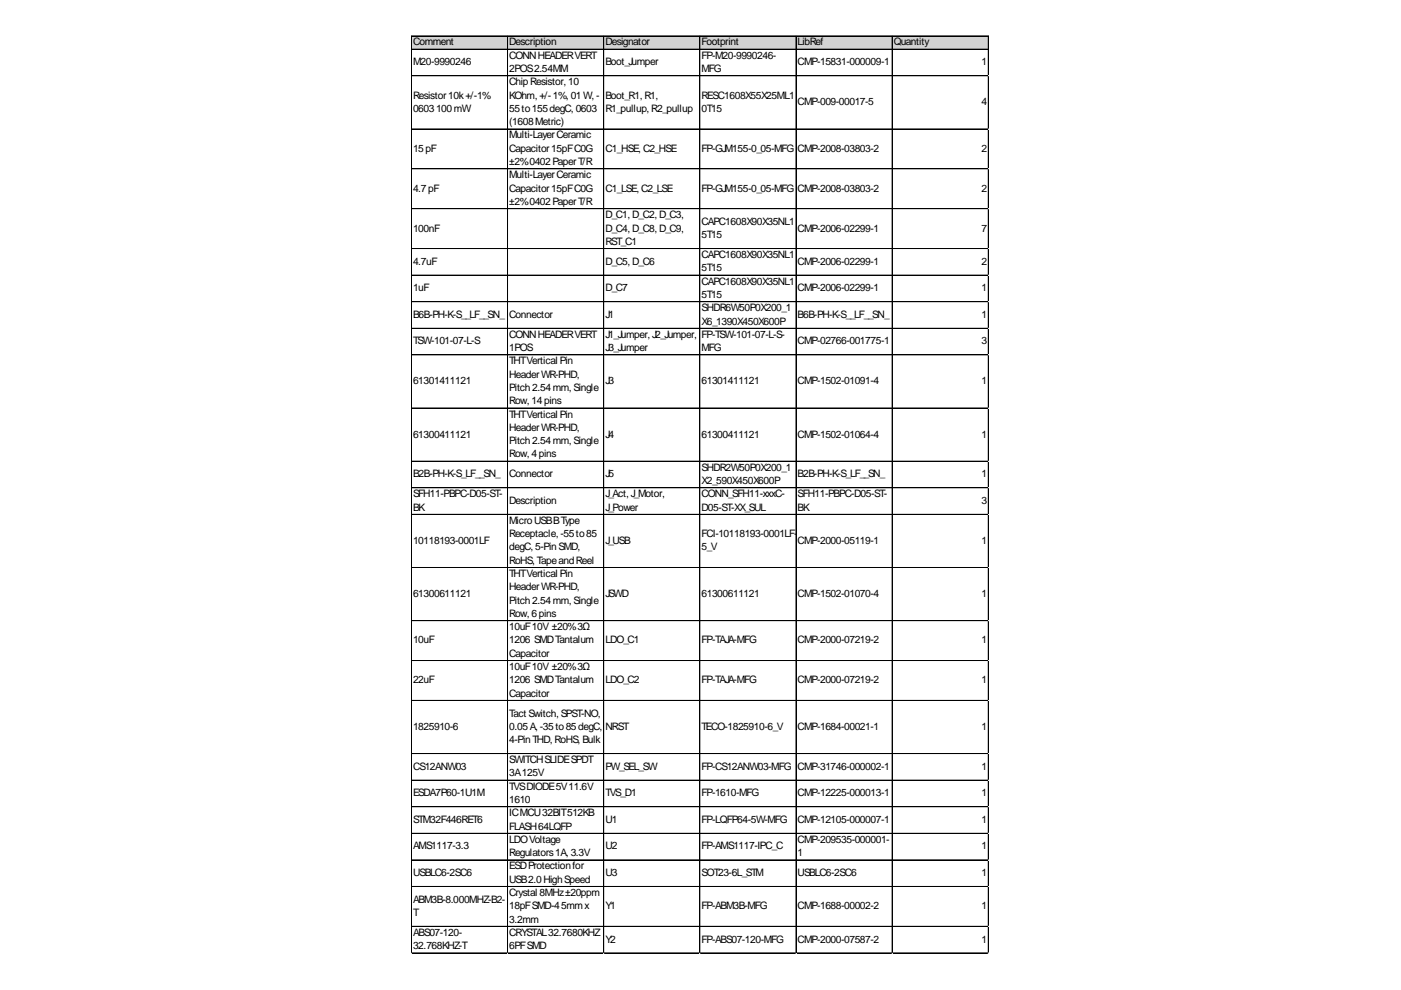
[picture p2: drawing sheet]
<svg xmlns="http://www.w3.org/2000/svg" width="297mm" height="210mm" viewBox="0 0 297 210" stroke-linecap="round" stroke-linejoin="round" font-family="sans-serif">
<defs><g id="words">
<g font-size="2.2">
<text x="87.6" y="9.6">Comment</text>
<text x="108" y="9.6">Description</text>
<text x="128.3" y="9.6">Designator</text>
<text x="148.7" y="9.6">Footprint</text>
<text x="169.1" y="9.6">LibRef</text>
<text x="189.5" y="9.6">Quantity</text>
<text x="87.6" y="13.9">M20-9990246</text>
<text x="108" y="12.5">CONNHEADERVERT</text>
<text x="108" y="15.3">2POS2.54MM</text>
<text x="128.3" y="13.9">Boot_Jumper</text>
<text x="148.7" y="12.5">FP-M20-9990246-</text>
<text x="148.7" y="15.3">MFG</text>
<text x="169.1" y="13.9">CMP-15831-000009-1</text>
<text x="208.1" y="13.9">1</text>
<text x="87.6" y="20.9">Resistor10k+/-1%</text>
<text x="87.6" y="23.7">0603100mW</text>
<text x="108" y="18.1">ChipResistor, 10</text>
<text x="108" y="20.9">KOhm, +/-1%, 01W, -</text>
<text x="108" y="23.7">55to155degC, 0603</text>
<text x="128.3" y="20.9">Boot_R1, R1,</text>
<text x="128.3" y="23.7">R1_pullup, R2_pullup</text>
<text x="148.7" y="20.9">RESC1608X55X25ML1</text>
<text x="148.7" y="23.7">0T15</text>
<text x="169.1" y="22.3">CMP-009-00017-5</text>
<text x="208.1" y="22.3">4</text>
<text x="108" y="26.5">(1608Metric)</text>
<text x="108" y="29.4">Multi-LayerCeramic</text>
<text x="87.6" y="32.2">15pF</text>
<text x="108" y="32.2">Capacitor15pFC0G</text>
<text x="108" y="35">±2%0402PaperT/R</text>
<text x="128.3" y="32.2">C1_HSE, C2_HSE</text>
<text x="148.7" y="32.2">FP-GJM155-0_05-MFG</text>
<text x="169.1" y="32.2">CMP-2008-03803-2</text>
<text x="208.1" y="32.2">2</text>
<text x="87.6" y="40.6">4.7pF</text>
<text x="108" y="37.8">Multi-LayerCeramic</text>
<text x="108" y="40.6">Capacitor15pFC0G</text>
<text x="128.3" y="40.6">C1_LSE, C2_LSE</text>
<text x="148.7" y="40.6">FP-GJM155-0_05-MFG</text>
<text x="169.1" y="40.6">CMP-2008-03803-2</text>
<text x="208.1" y="40.6">2</text>
<text x="108" y="43.4">±2%0402PaperT/R</text>
<text x="128.3" y="46.3">D_C1, D_C2, D_C3,</text>
<text x="148.7" y="47.7">CAPC1608X90X35NL1</text>
<text x="87.6" y="49.1">100nF</text>
<text x="128.3" y="49.1">D_C4, D_C8, D_C9,</text>
<text x="128.3" y="51.9">RST_C1</text>
<text x="148.7" y="50.5">5T15</text>
<text x="169.1" y="49.1">CMP-2006-02299-1</text>
<text x="208.1" y="49.1">7</text>
<text x="87.6" y="56.1">4.7uF</text>
<text x="128.3" y="56.1">D_C5, D_C6</text>
<text x="148.7" y="54.7">CAPC1608X90X35NL1</text>
<text x="148.7" y="57.5">5T15</text>
<text x="169.1" y="56.1">CMP-2006-02299-1</text>
<text x="208.1" y="56.1">2</text>
<text x="87.6" y="61.8">1uF</text>
<text x="128.3" y="61.8">D_C7</text>
<text x="148.7" y="60.4">CAPC1608X90X35NL1</text>
<text x="148.7" y="63.2">5T15</text>
<text x="148.7" y="66">SHDR6W50P0X200_1</text>
<text x="169.1" y="61.8">CMP-2006-02299-1</text>
<text x="208.1" y="61.8">1</text>
<text x="87.6" y="67.4">B6B-PH-K-S__LF__SN_</text>
<text x="108" y="67.4">Connector</text>
<text x="108" y="71.6">CONNHEADERVERT</text>
<text x="128.3" y="67.4">J1</text>
<text x="128.3" y="71.6">J1_Jumper, J2_Jumper,</text>
<text x="148.7" y="68.8">X6_1390X450X600P</text>
<text x="148.7" y="71.6">FP-TSW-101-07-L-S-</text>
<text x="169.1" y="67.4">B6B-PH-K-S__LF__SN_</text>
<text x="208.1" y="67.4">1</text>
<text x="87.6" y="73">TSW-101-07-L-S</text>
<text x="108" y="74.4">1POS</text>
<text x="108" y="77.3">THTVertical Pin</text>
<text x="128.3" y="74.4">J3_Jumper</text>
<text x="148.7" y="74.4">MFG</text>
<text x="169.1" y="73">CMP-02766-001775-1</text>
<text x="208.1" y="73">3</text>
<text x="87.6" y="81.5">61301411121</text>
<text x="108" y="80.1">HeaderWR-PHD,</text>
<text x="108" y="82.9">Pitch2.54mm, Single</text>
<text x="128.3" y="81.5">J3</text>
<text x="148.7" y="81.5">61301411121</text>
<text x="169.1" y="81.5">CMP-1502-01091-4</text>
<text x="208.1" y="81.5">1</text>
<text x="108" y="85.7">Row, 14pins</text>
<text x="108" y="88.5">THTVertical Pin</text>
<text x="87.6" y="92.8">61300411121</text>
<text x="108" y="91.4">HeaderWR-PHD,</text>
<text x="108" y="94.2">Pitch2.54mm, Single</text>
<text x="128.3" y="92.8">J4</text>
<text x="148.7" y="92.8">61300411121</text>
<text x="169.1" y="92.8">CMP-1502-01064-4</text>
<text x="208.1" y="92.8">1</text>
<text x="87.6" y="101.2">B2B-PH-K-S_LF__SN_</text>
<text x="108" y="97">Row, 4pins</text>
<text x="108" y="101.2">Connector</text>
<text x="128.3" y="101.2">J5</text>
<text x="148.7" y="99.8">SHDR2W50P0X200_1</text>
<text x="169.1" y="101.2">B2B-PH-K-S_LF__SN_</text>
<text x="208.1" y="101.2">1</text>
<text x="87.6" y="105.4">SFH11-PBPC-D05-ST-</text>
<text x="108" y="106.8">Description</text>
<text x="128.3" y="105.4">J_Act, J_Motor,</text>
<text x="148.7" y="102.6">X2_590X450X600P</text>
<text x="148.7" y="105.4">CONN_SFH11-xxxC-</text>
<text x="169.1" y="105.4">SFH11-PBPC-D05-ST-</text>
<text x="208.1" y="106.8">3</text>
<text x="87.6" y="108.3">BK</text>
<text x="108" y="111.1">MicroUSBBType</text>
<text x="108" y="113.9">Receptacle, -55to85</text>
<text x="128.3" y="108.3">J_Power</text>
<text x="148.7" y="108.3">D05-ST-XX_SUL</text>
<text x="148.7" y="113.9">FCI-10118193-0001LF-</text>
<text x="169.1" y="108.3">BK</text>
<text x="87.6" y="115.3">10118193-0001LF</text>
<text x="108" y="116.7">degC, 5-PinSMD,</text>
<text x="108" y="119.5">RoHS, TapeandReel</text>
<text x="128.3" y="115.3">J_USB</text>
<text x="148.7" y="116.7">5_V</text>
<text x="169.1" y="115.3">CMP-2000-05119-1</text>
<text x="208.1" y="115.3">1</text>
<text x="108" y="122.3">THTVertical Pin</text>
<text x="108" y="125.2">HeaderWR-PHD,</text>
<text x="87.6" y="126.6">61300611121</text>
<text x="108" y="128">Pitch2.54mm, Single</text>
<text x="108" y="130.8">Row, 6pins</text>
<text x="128.3" y="126.6">JSWD</text>
<text x="148.7" y="126.6">61300611121</text>
<text x="169.1" y="126.6">CMP-1502-01070-4</text>
<text x="208.1" y="126.6">1</text>
<text x="87.6" y="136.4">10uF</text>
<text x="108" y="133.6">10uF10V ±20%3Ω</text>
<text x="108" y="136.4">1206 SMDTantalum</text>
<text x="128.3" y="136.4">LDO_C1</text>
<text x="148.7" y="136.4">FP-TAJA-MFG</text>
<text x="169.1" y="136.4">CMP-2000-07219-2</text>
<text x="208.1" y="136.4">1</text>
<text x="108" y="139.3">Capacitor</text>
<text x="108" y="142.1">10uF10V ±20%3Ω</text>
<text x="87.6" y="144.9">22uF</text>
<text x="108" y="144.9">1206 SMDTantalum</text>
<text x="108" y="147.7">Capacitor</text>
<text x="128.3" y="144.9">LDO_C2</text>
<text x="148.7" y="144.9">FP-TAJA-MFG</text>
<text x="169.1" y="144.9">CMP-2000-07219-2</text>
<text x="208.1" y="144.9">1</text>
<text x="87.6" y="154.8">1825910-6</text>
<text x="108" y="151.9">Tact Switch, SPST-NO,</text>
<text x="108" y="154.8">0.05A, -35to85degC,</text>
<text x="128.3" y="154.8">NRST</text>
<text x="148.7" y="154.8">TECO-1825910-6_V</text>
<text x="169.1" y="154.8">CMP-1684-00021-1</text>
<text x="208.1" y="154.8">1</text>
<text x="108" y="157.6">4-PinTHD, RoHS, Bulk</text>
<text x="108" y="161.8">SWITCHSLIDESPDT</text>
<text x="87.6" y="163.2">CS12ANW03</text>
<text x="108" y="164.6">3A125V</text>
<text x="108" y="167.4">TVSDIODE5V11.6V</text>
<text x="128.3" y="163.2">PW_SEL_SW</text>
<text x="148.7" y="163.2">FP-CS12ANW03-MFG</text>
<text x="169.1" y="163.2">CMP-31746-000002-1</text>
<text x="208.1" y="163.2">1</text>
<text x="87.6" y="168.8">ESDA7P60-1U1M</text>
<text x="108" y="170.2">1610</text>
<text x="108" y="173.1">ICMCU32BIT512KB</text>
<text x="128.3" y="168.8">TVS_D1</text>
<text x="148.7" y="168.8">FP-1610-MFG</text>
<text x="169.1" y="168.8">CMP-12225-000013-1</text>
<text x="208.1" y="168.8">1</text>
<text x="87.6" y="174.5">STM32F446RET6</text>
<text x="108" y="175.9">FLASH64LQFP</text>
<text x="108" y="178.7">LDOVoltage</text>
<text x="128.3" y="174.5">U1</text>
<text x="148.7" y="174.5">FP-LQFP64-5W-MFG</text>
<text x="169.1" y="174.5">CMP-12105-000007-1</text>
<text x="169.1" y="178.7">CMP-209535-000001-</text>
<text x="208.1" y="174.5">1</text>
<text x="87.6" y="180.1">AMS1117-3.3</text>
<text x="87.6" y="185.7">USBLC6-2SC6</text>
<text x="108" y="181.5">Regulators1A, 3.3V</text>
<text x="108" y="184.3">ESDProtectionfor</text>
<text x="128.3" y="180.1">U2</text>
<text x="128.3" y="185.7">U3</text>
<text x="148.7" y="180.1">FP-AMS1117-IPC_C</text>
<text x="148.7" y="185.7">SOT23-6L_STM</text>
<text x="169.1" y="181.5">1</text>
<text x="169.1" y="185.7">USBLC6-2SC6</text>
<text x="208.1" y="180.1">1</text>
<text x="208.1" y="185.7">1</text>
<text x="87.6" y="191.4">ABM3B-8.000MHZ-B2-</text>
<text x="108" y="187.2">USB2.0HighSpeed</text>
<text x="108" y="190">Crystal 8MHz±20ppm</text>
<text x="87.6" y="194.2">T</text>
<text x="108" y="192.8">18pFSMD-45mmx</text>
<text x="108" y="195.6">3.2mm</text>
<text x="128.3" y="192.8">Y1</text>
<text x="148.7" y="192.8">FP-ABM3B-MFG</text>
<text x="169.1" y="192.8">CMP-1688-00002-2</text>
<text x="208.1" y="192.8">1</text>
<text x="87.6" y="198.4">ABS07-120-</text>
<text x="87.6" y="201.2">32.768KHZ-T</text>
<text x="108" y="198.4">CRYSTAL32.7680KHZ</text>
<text x="108" y="201.2">6PFSMD</text>
<text x="128.3" y="199.8">Y2</text>
<text x="148.7" y="199.8">FP-ABS07-120-MFG</text>
<text x="169.1" y="199.8">CMP-2000-07587-2</text>
<text x="208.1" y="199.8">1</text>
</g>
</g></defs>
<path d="M87.2 7.6h122.4v2.9h-122.4z" fill="#d3d3d3"/>
<g fill="none" stroke="#000" stroke-width=".21">
<path d="M87.2 7.6v194.5M87.3 7.6h122.3M87.3 10.4l122.3 .1M87.3 16.1h122.3M107.6 7.7v194.4M128 7.7v194.4M148.4 7.7v194.4M168.8 7.7v194.4M189.2 7.7l-.1 194.4M209.5 7.7v194.4M209.6 7.7v194.4M87.3 27.3l122.3 .1"/>
<path d="M87.3 35.8h122.3M87.3 44.2l122.3 .1M87.3 52.7h122.3M87.3 58.3h122.3M87.3 58.4h122.3M87.3 64h122.3M87.3 69.6h122.3M87.3 75.2h122.3M87.3 75.3h122.3M87.3 86.5h122.3M87.3 97.8h122.3M87.3 103.4h122.3"/>
<path d="M87.3 109.1h122.3M87.3 120.3h122.3M87.3 120.4h122.3M87.3 131.6h122.3M87.3 140h122.3M87.3 140.1h122.3M87.3 148.5h122.3M87.3 159.8h122.3M87.3 165.4h122.3M87.3 171l122.3 .1M87.3 176.7h122.3M87.3 182.3h122.3"/>
<path d="M87.3 187.9l122.3 .1M87.3 196.4h122.3M87.3 202l122.3 .1"/>
</g>
<path d="M87.2 202.1h.1" fill="none" stroke="#e0e0e0" stroke-width=".21"/>
<path d="M107.6 202.1h.1" fill="none" stroke="#e0e0e0" stroke-width=".21"/>
<path d="M128 202.1h.1" fill="none" stroke="#e0e0e0" stroke-width=".21"/>
<path d="M148.4 202.1h.1" fill="none" stroke="#e0e0e0" stroke-width=".21"/>
<path d="M168.8 202.1h.1" fill="none" stroke="#e0e0e0" stroke-width=".21"/>
<path d="M189.1 202.1h.1" fill="none" stroke="#e0e0e0" stroke-width=".21"/>
<path d="M209.5 202.1h.1" fill="none" stroke="#e0e0e0" stroke-width=".21"/>
<path d="M209.6 16.1h.1" fill="none" stroke="#e0e0e0" stroke-width=".21"/>
<path d="M209.6 27.3h.1" fill="none" stroke="#e0e0e0" stroke-width=".21"/>
<path d="M209.6 35.8h.1" fill="none" stroke="#e0e0e0" stroke-width=".21"/>
<path d="M209.6 44.2h.1" fill="none" stroke="#e0e0e0" stroke-width=".21"/>
<path d="M209.6 52.7h.1" fill="none" stroke="#e0e0e0" stroke-width=".21"/>
<path d="M209.6 58.3h.1" fill="none" stroke="#e0e0e0" stroke-width=".21"/>
<path d="M209.6 64h.1" fill="none" stroke="#e0e0e0" stroke-width=".21"/>
<path d="M209.6 69.6h.1" fill="none" stroke="#e0e0e0" stroke-width=".21"/>
<path d="M209.6 75.2h.1" fill="none" stroke="#e0e0e0" stroke-width=".21"/>
<path d="M209.6 86.5h.1" fill="none" stroke="#e0e0e0" stroke-width=".21"/>
<path d="M209.6 97.8h.1" fill="none" stroke="#e0e0e0" stroke-width=".21"/>
<path d="M209.6 103.4h.1" fill="none" stroke="#e0e0e0" stroke-width=".21"/>
<path d="M209.6 109.1h.1" fill="none" stroke="#e0e0e0" stroke-width=".21"/>
<path d="M209.6 120.3h.1" fill="none" stroke="#e0e0e0" stroke-width=".21"/>
<path d="M209.6 131.6h.1" fill="none" stroke="#e0e0e0" stroke-width=".21"/>
<path d="M209.6 140h.1" fill="none" stroke="#e0e0e0" stroke-width=".21"/>
<path d="M209.6 148.5h.1" fill="none" stroke="#e0e0e0" stroke-width=".21"/>
<path d="M209.6 159.8h.1" fill="none" stroke="#e0e0e0" stroke-width=".21"/>
<path d="M209.6 165.4h.1" fill="none" stroke="#e0e0e0" stroke-width=".21"/>
<path d="M209.6 171h.1" fill="none" stroke="#e0e0e0" stroke-width=".21"/>
<path d="M209.6 176.7h.1" fill="none" stroke="#e0e0e0" stroke-width=".21"/>
<path d="M209.6 182.3h.1" fill="none" stroke="#e0e0e0" stroke-width=".21"/>
<path d="M209.6 187.9h.1" fill="none" stroke="#e0e0e0" stroke-width=".21"/>
<path d="M209.6 196.4h.1" fill="none" stroke="#e0e0e0" stroke-width=".21"/>
<path d="M209.6 202h.1" fill="none" stroke="#e0e0e0" stroke-width=".21"/>
<use href="#words"/>
</svg>
